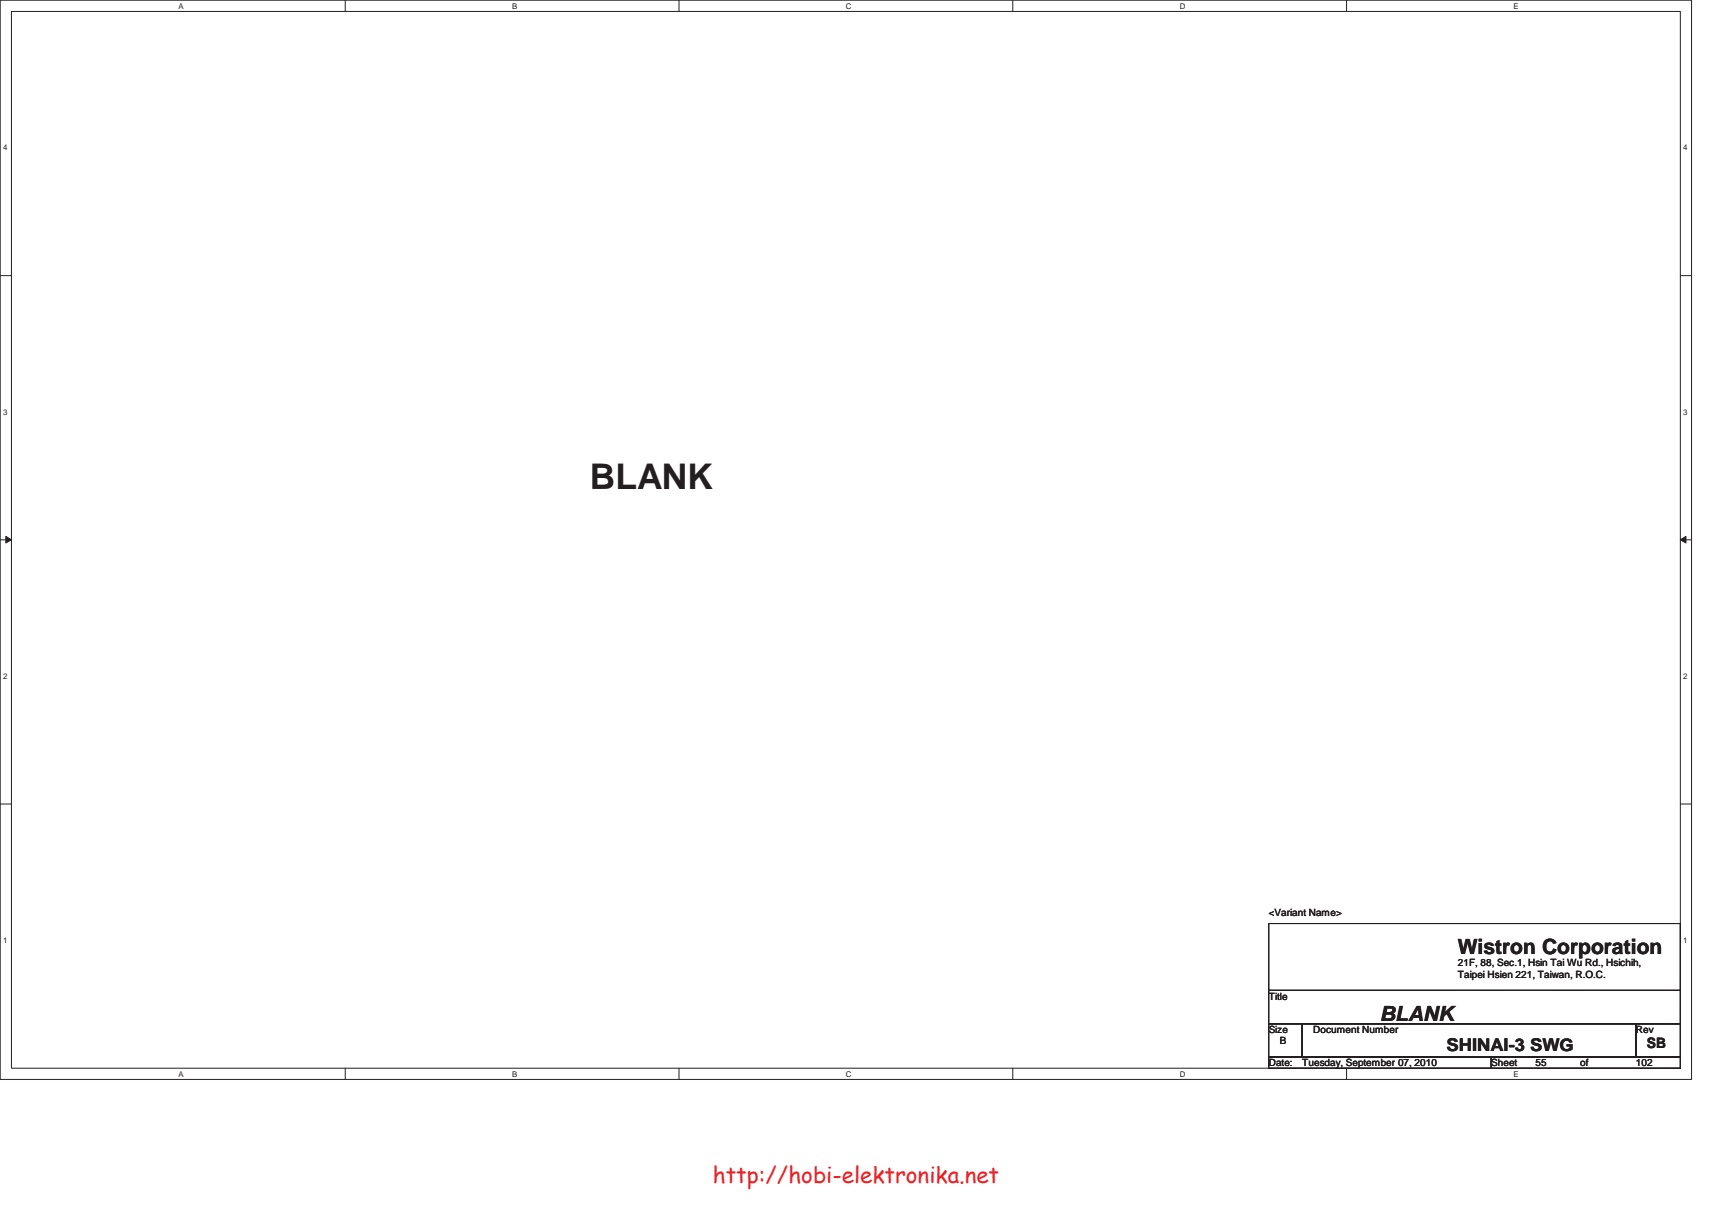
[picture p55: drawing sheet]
<svg xmlns="http://www.w3.org/2000/svg" width="297mm" height="210mm" viewBox="0 0 297 210" stroke-linecap="round" stroke-linejoin="round" font-family="sans-serif">
<defs><g id="words">
<text font-size="6.1" fill="#231f20" x="102.4" y="84.9">BLANK</text>
<text font-size="3.9" fill="#ed2024" x="123.7" y="205.2">http://hobi-elektronika.net</text>
<g font-size="3.6" fill="#231f20">
<text x="252.9" y="165.6">Wistron Corporation</text>
<text x="239.4" y="177.1">BLANK</text>
</g>
<text font-size="3" fill="#231f20" x="251" y="182.4">SHINAI-3 SWG</text>
<text font-size="2.5" fill="#231f20" x="285.7" y="181.9">SB</text>
<g font-size="1.7" fill="#231f20">
<text x="220.1" y="159">&lt;Variant Name&gt;</text>
<text x="252.9" y="167.7">21F, 88, Sec.1, Hsin Tai Wu Rd., Hsichih,</text>
<text x="220.1" y="173.5">Title</text>
<text x="252.9" y="169.7">Taipei Hsien 221, Taiwan, R.O.C.</text>
<text x="220.1" y="179.3">Size</text>
<text x="227.8" y="179.3">Document Number</text>
<text x="283.8" y="179.3">Rev</text>
<text x="220.1" y="185">Date:</text>
<text x="222" y="181.2">B</text>
<text x="225.9" y="185">Tuesday, September 07, 2010</text>
<text x="258.7" y="185">Sheet</text>
<text x="266.4" y="185">55</text>
<text x="274.2" y="185">of</text>
<text x="283.8" y="185">102</text>
</g>
<g font-size="1.4" fill="#231f20">
<text x="30.9" y="1.5">A</text>
<text x="88.9" y="1.5">B</text>
<text x="146.8" y="1.5">C</text>
<text x="204.7" y="1.5">D</text>
<text x="262.6" y="1.5">E</text>
<text x=".5" y="26.1">4</text>
<text x="292.1" y="26.1">4</text>
<text x=".5" y="72">3</text>
<text x="292.1" y="72">3</text>
<text x=".5" y="117.8">2</text>
<text x="292.1" y="117.8">2</text>
<text x=".5" y="163.7">1</text>
<text x="292.1" y="163.7">1</text>
<text x="30.9" y="186.8">A</text>
<text x="88.9" y="186.8">B</text>
<text x="146.8" y="186.8">C</text>
<text x="204.7" y="186.8">D</text>
<text x="262.6" y="186.8">E</text>
</g>
</g></defs>
<path d="M0 0h293.5v187.3h-293.5zM2 2h289.5v183.4h-289.5z" fill="none" stroke="#231f20" stroke-width=".17"/>
<g fill="#fff">
<path d="M30.9 .3h.9v1.5h-.9z"/>
<path d="M30.9 185.6h.9v1.5h-.9z"/>
</g>
<path d="M59.9 0v2M59.9 185.4v1.9" fill="none" stroke="#231f20" stroke-width=".17"/>
<g fill="#fff">
<path d="M88.9 .3h.8v1.5h-.8z"/>
<path d="M88.9 185.6h.8v1.5h-.8z"/>
</g>
<path d="M117.8 0v2M117.8 185.4v1.9" fill="none" stroke="#231f20" stroke-width=".17"/>
<g fill="#fff">
<path d="M146.8 .3h.9v1.5h-.9z"/>
<path d="M146.8 185.6h.9v1.5h-.9z"/>
</g>
<path d="M175.7 0v2M175.7 185.4v1.9" fill="none" stroke="#231f20" stroke-width=".17"/>
<g fill="#fff">
<path d="M204.7 .3h1v1.5h-1z"/>
<path d="M204.7 185.6h1v1.5h-1z"/>
</g>
<path d="M233.6 0v2M233.6 185.4v1.9" fill="none" stroke="#231f20" stroke-width=".17"/>
<g fill="#fff">
<path d="M262.6 .3h.9v1.5h-.9z"/>
<path d="M262.6 185.6h.9v1.5h-.9z"/>
<path d="M.5 24.9h.8v1.5h-.8z"/>
<path d="M292.1 24.9h.7v1.5h-.7z"/>
<path d="M.5 70.7h.8v1.6h-.8z"/>
<path d="M292.1 70.7h.7v1.6h-.7z"/>
</g>
<path d="M0 47.8h2M291.5 47.8h2" fill="none" stroke="#231f20" stroke-width=".17"/>
<g fill="#fff">
<path d="M.5 116.6h.8v1.5h-.8z"/>
<path d="M292.1 116.6h.7v1.5h-.7z"/>
</g>
<path d="M0 93.7h2M291.5 93.7h2" fill="none" stroke="#231f20" stroke-width=".17"/>
<path d="M1 93.1l1 .6-1 .5z" fill="#231f20"/>
<path d="M1 93.1l1 .6-1 .5z" fill="none" stroke="#231f20" stroke-width=".17"/>
<path d="M291.5 93.7l1-.6v1.1z" fill="#231f20"/>
<path d="M291.5 93.7l1-.6v1.1z" fill="none" stroke="#231f20" stroke-width=".17"/>
<g fill="#fff">
<path d="M.5 162.4h.8v1.6h-.8z"/>
<path d="M292.1 162.4h.7v1.6h-.7z"/>
</g>
<path d="M0 139.5h2M291.5 139.5h2M220.1 160.3h71.4v11.6h-71.4zM220.1 171.9h71.4v5.8h-71.4zM220.1 177.7h5.8v5.7h-5.8zM225.9 177.7h57.9v5.7h-57.9zM283.8 177.7h7.7v5.7h-7.7zM220.1 183.4h38.6v2h-38.6zM258.7 183.4h32.8v2h-32.8z" fill="none" stroke="#231f20" stroke-width=".17"/>
<use href="#words"/>
</svg>
